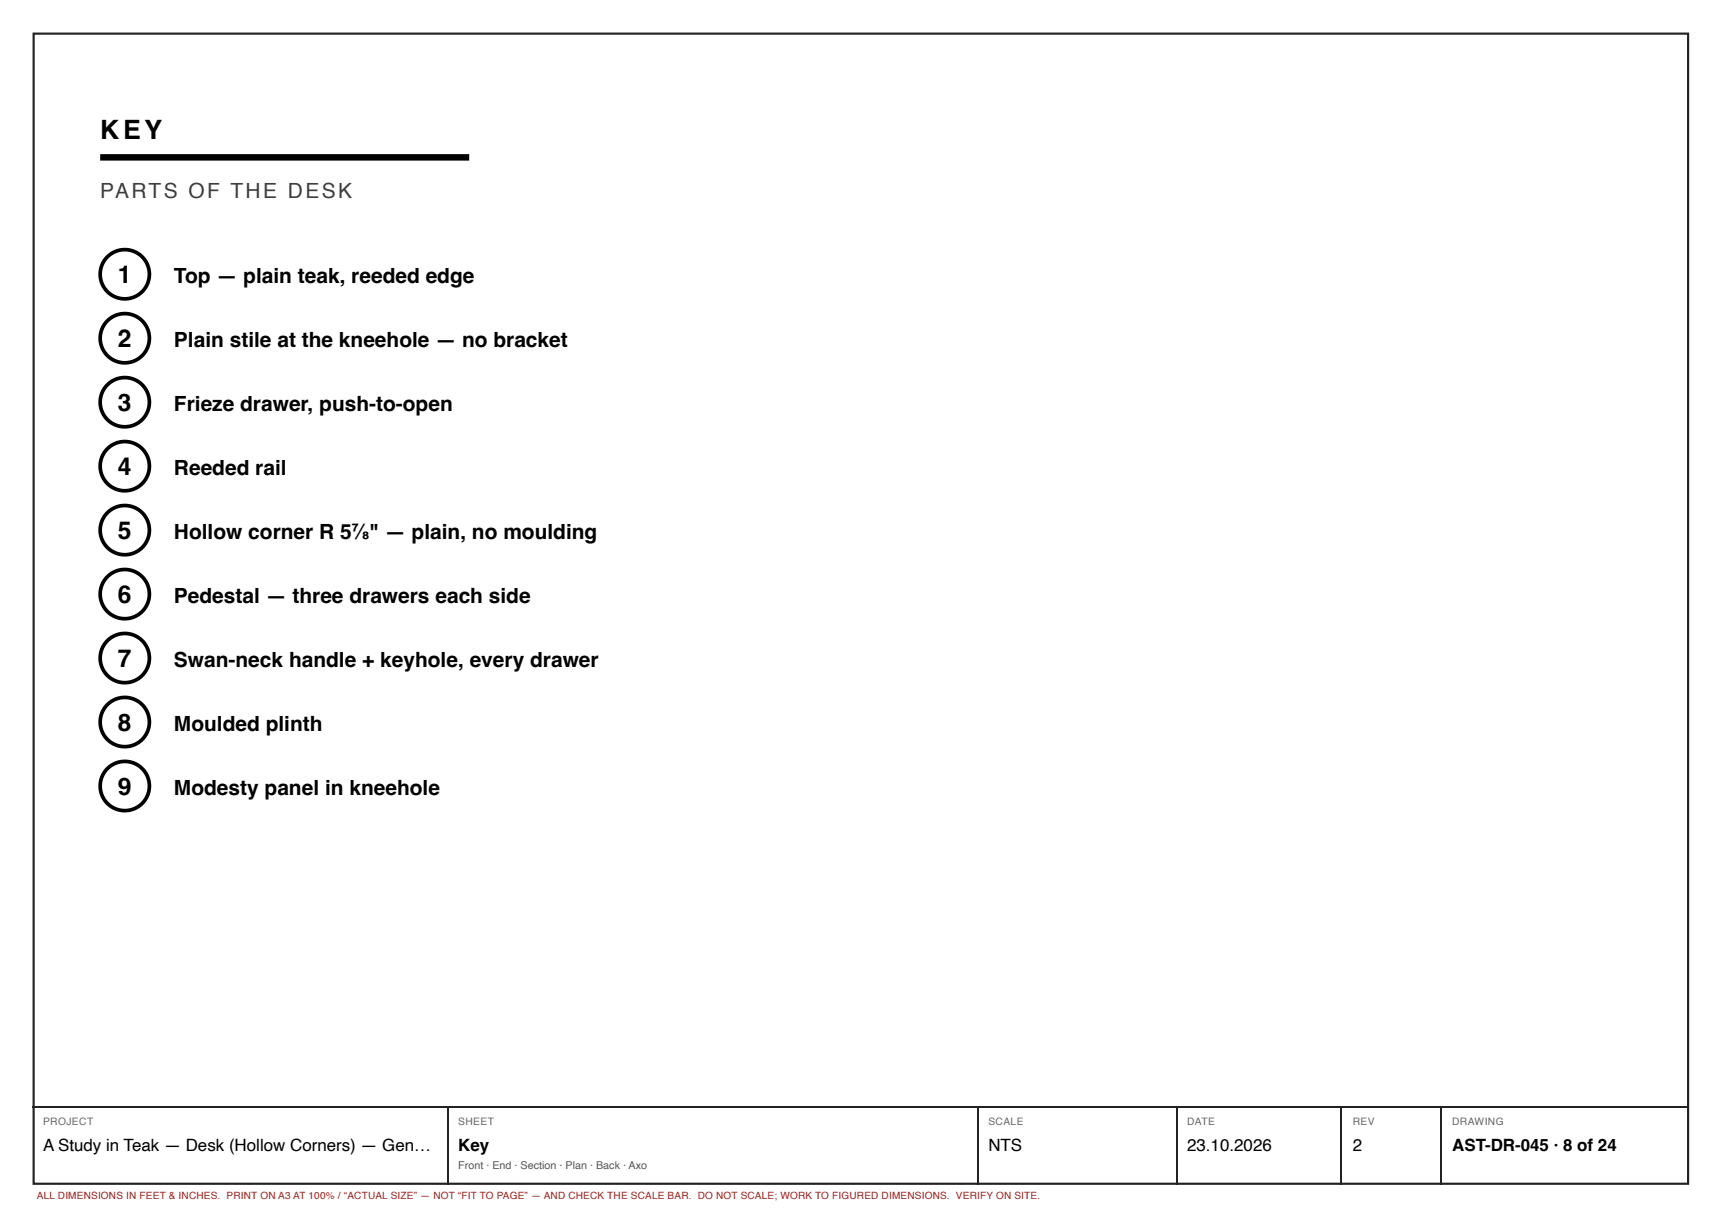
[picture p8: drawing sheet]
<svg xmlns="http://www.w3.org/2000/svg" width="420mm" height="297mm" viewBox="0 0 420 297" stroke-linecap="round" stroke-linejoin="round" font-family="sans-serif">
<defs><g id="words">
<text font-size="6.5" x="24.4" y="33.9">KEY</text>
<g font-size="6">
<text x="28.8" y="69.1">1</text>
<text x="28.8" y="84.7">2</text>
<text x="28.8" y="100.3">3</text>
<text x="28.8" y="115.9">4</text>
<text x="28.8" y="131.5">5</text>
<text x="28.8" y="147.1">6</text>
<text x="28.8" y="162.7">7</text>
<text x="28.8" y="178.3">8</text>
<text x="28.8" y="193.9">9</text>
</g>
<text font-size="5.1" fill="#3d3d3d" x="24.4" y="48.3">PARTS OF THE DESK</text>
<g font-size="5.1">
<text x="42.4" y="69">Top — plain teak, reeded edge</text>
<text x="42.4" y="84.6">Plain stile at the kneehole — no bracket</text>
<text x="42.4" y="100.2">Frieze drawer, push-to-open</text>
<text x="42.4" y="115.8">Reeded rail</text>
<text x="42.4" y="131.4">Hollow corner R 5⅞&quot; — plain, no moulding</text>
<text x="42.4" y="147">Pedestal — three drawers each side</text>
<text x="42.4" y="162.6">Swan-neck handle + keyhole, every drawer</text>
<text x="42.4" y="178.2">Moulded plinth</text>
<text x="42.4" y="193.8">Modesty panel in kneehole</text>
</g>
<g font-size="4.1">
<text x="10.5" y="280.7">A Study in Teak — Desk (Hollow Corners) — Gen…</text>
<text x="111.8" y="280.7">Key</text>
<text x="241" y="280.7">NTS</text>
<text x="289.5" y="280.7">23.10.2026</text>
<text x="329.9" y="280.7">2</text>
<text x="354.1" y="280.7">AST-DR-045 · 8 of 24</text>
</g>
<text font-size="2.6" fill="#555" x="111.8" y="285">Front · End · Section · Plan · Back · Axo</text>
<g font-size="2.5" fill="#666">
<text x="10.5" y="274.4">PROJECT</text>
<text x="111.8" y="274.4">SHEET</text>
<text x="241" y="274.4">SCALE</text>
<text x="289.5" y="274.4">DATE</text>
<text x="329.9" y="274.4">REV</text>
<text x="354.1" y="274.4">DRAWING</text>
</g>
<text font-size="2.4" fill="#a51d17" x="9" y="292.4">ALL DIMENSIONS IN FEET &amp; INCHES. PRINT ON A3 AT 100% / “ACTUAL SIZE” — NOT “FIT TO PAGE” — AND CHECK THE SCALE BAR. DO NOT SCALE; WORK TO FIGURED DIMENSIONS. VERIFY ON SITE.</text>
</g></defs>
<path d="M8.2 8.2h403.5v280.5h-403.5z" fill="none" stroke="#222" stroke-width=".53"/>
<path d="M24.4 38.4h90" fill="none" stroke="#000" stroke-width="1.6" stroke-linecap="butt"/>
<circle cx="30.4" cy="66.9" r="6" fill="#fff"/>
<circle cx="30.4" cy="66.9" r="6" fill="none" stroke="#000" stroke-width=".9" stroke-linecap="butt"/>
<circle cx="30.4" cy="82.5" r="6" fill="#fff"/>
<circle cx="30.4" cy="82.5" r="6" fill="none" stroke="#000" stroke-width=".9" stroke-linecap="butt"/>
<circle cx="30.4" cy="98.1" r="6" fill="#fff"/>
<circle cx="30.4" cy="98.1" r="6" fill="none" stroke="#000" stroke-width=".9" stroke-linecap="butt"/>
<circle cx="30.4" cy="113.7" r="6" fill="#fff"/>
<circle cx="30.4" cy="113.7" r="6" fill="none" stroke="#000" stroke-width=".9" stroke-linecap="butt"/>
<circle cx="30.4" cy="129.3" r="6" fill="#fff"/>
<circle cx="30.4" cy="129.3" r="6" fill="none" stroke="#000" stroke-width=".9" stroke-linecap="butt"/>
<circle cx="30.4" cy="144.9" r="6" fill="#fff"/>
<circle cx="30.4" cy="144.9" r="6" fill="none" stroke="#000" stroke-width=".9" stroke-linecap="butt"/>
<circle cx="30.4" cy="160.5" r="6" fill="#fff"/>
<circle cx="30.4" cy="160.5" r="6" fill="none" stroke="#000" stroke-width=".9" stroke-linecap="butt"/>
<circle cx="30.4" cy="176.1" r="6" fill="#fff"/>
<circle cx="30.4" cy="176.1" r="6" fill="none" stroke="#000" stroke-width=".9" stroke-linecap="butt"/>
<circle cx="30.4" cy="191.7" r="6" fill="#fff"/>
<circle cx="30.4" cy="191.7" r="6" fill="none" stroke="#000" stroke-width=".9" stroke-linecap="butt"/>
<path d="M7.9 270h404.1M109.1 270.1v18.8M238.5 270.1v18.8M286.9 270.1v18.8M327.2 270.1v18.8M351.5 270.1v18.8" fill="none" stroke="#222" stroke-width=".26"/>
<use href="#words"/>
</svg>
